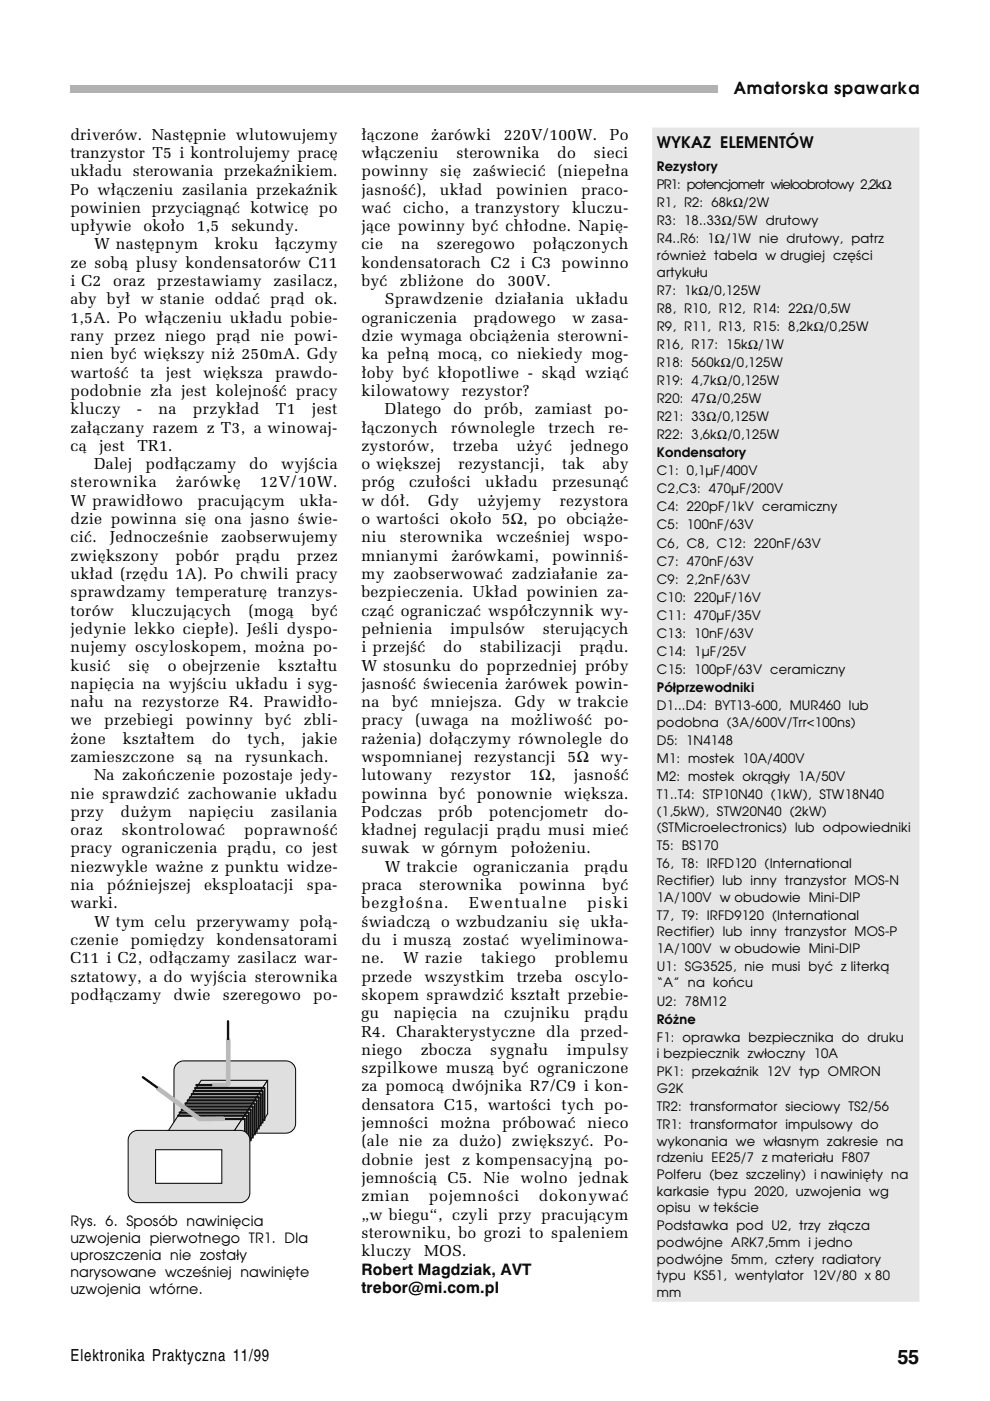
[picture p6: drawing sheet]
<svg xmlns="http://www.w3.org/2000/svg" width="210mm" height="297mm" viewBox="0 0 210 297" stroke-linecap="round" stroke-linejoin="round" font-family="sans-serif">
<defs><g id="words">
<text font-size="4.2" x="190.3" y="289.2">55</text>
<g font-size="3.5">
<text x="155.6" y="19.8">Amatorska spawarka</text>
<text x="15" y="288.6">Elektronika Praktyczna 11/99</text>
</g>
<g font-size="3.4">
<text x="14.9" y="29.6">driverÛw. NastÍpnie wlutowujemy</text>
<text x="76.6" y="29.6">³¹czone</text>
<text x="91.4" y="29.6">øarÛwki</text>
<text x="106.8" y="29.6">220V/100W.</text>
<text x="129.3" y="29.6">Po</text>
<text x="14.9" y="33.5">tranzystor T5 i†kontrolujemy pracÍ</text>
<text x="76.6" y="33.5">w³¹czeniu</text>
<text x="96.8" y="33.5">sterownika</text>
<text x="118.1" y="33.5">do</text>
<text x="125.9" y="33.5">sieci</text>
<text x="139.3" y="31.3">WYKAZ ELEMENTÓW</text>
<text x="14.9" y="37.4">uk³adu sterowania przekaünikiem.</text>
<text x="14.9" y="41.2">Po w³¹czeniu zasilania przekaünik</text>
<text x="76.6" y="37.4">powinny</text>
<text x="76.6" y="41.2">jasnoúÊ),</text>
<text x="93.3" y="41.2">uk³ad</text>
<text x="93.3" y="37.4">siÍ</text>
<text x="100.2" y="37.4">zaúwieciÊ</text>
<text x="105.2" y="41.2">powinien</text>
<text x="118.2" y="37.4">(niepe³na</text>
<text x="123.2" y="41.2">praco-</text>
<text x="14.9" y="45.1">powinien przyci¹gn¹Ê kotwicÍ po</text>
<text x="76.6" y="45.1">waÊ</text>
<text x="85.5" y="45.1">cicho,</text>
<text x="97.7" y="45.1">a†tranzystory</text>
<text x="121.3" y="45.1">kluczu-</text>
<text x="14.9" y="49">up³ywie</text>
<text x="19.9" y="52.9">W†nastÍpnym</text>
<text x="30.4" y="49">oko³o</text>
<text x="41.7" y="49">1,5</text>
<text x="45.6" y="52.9">kroku</text>
<text x="49.1" y="49">sekundy.</text>
<text x="58.3" y="52.9">³¹czymy</text>
<text x="76.6" y="52.9">cie</text>
<text x="76.6" y="49">j¹ce powinny byÊ ch³odne. NapiÍ-</text>
<text x="85" y="52.9">na</text>
<text x="92.6" y="52.9">szeregowo</text>
<text x="113" y="52.9">po³¹czonych</text>
<text x="14.9" y="56.8">ze sob¹ plusy kondensatorÛw C11</text>
<text x="76.6" y="56.8">kondensatorach C2 i†C3 powinno</text>
<text x="14.9" y="60.7">i†C2</text>
<text x="14.9" y="64.5">aby by³ w†stanie oddaÊ pr¹d ok.</text>
<text x="24" y="60.7">oraz</text>
<text x="33.3" y="60.7">przestawiamy</text>
<text x="58" y="60.7">zasilacz,</text>
<text x="76.6" y="60.7">byÊ</text>
<text x="81.6" y="64.5">Sprawdzenie</text>
<text x="84.8" y="60.7">zbliøone</text>
<text x="101" y="60.7">do</text>
<text x="104.9" y="64.5">dzia³ania</text>
<text x="107.6" y="60.7">300V.</text>
<text x="122.1" y="64.5">uk³adu</text>
<text x="14.9" y="68.4">1,5A. Po w³¹czeniu uk³adu pobie-</text>
<text x="76.6" y="68.4">ograniczenia</text>
<text x="100.4" y="68.4">pr¹dowego</text>
<text x="121.3" y="68.4">w†zasa-</text>
<text x="14.9" y="72.3">rany przez niego pr¹d nie powi-</text>
<text x="14.9" y="76.2">nien byÊ wiÍkszy niø 250mA. Gdy</text>
<text x="76.6" y="76.2">ka pe³n¹ moc¹, co niekiedy mog-</text>
<text x="76.6" y="72.3">dzie wymaga obci¹øenia sterowni-</text>
<text x="14.9" y="80.1">wartoúÊ</text>
<text x="14.9" y="84">podobnie z³a jest kolejnoúÊ pracy</text>
<text x="29.8" y="80.1">ta</text>
<text x="35.2" y="80.1">jest</text>
<text x="43.1" y="80.1">wiÍksza</text>
<text x="58.3" y="80.1">prawdo-</text>
<text x="76.6" y="80.1">³oby byÊ k³opotliwe - sk¹d wzi¹Ê</text>
<text x="76.6" y="84">kilowatowy</text>
<text x="97.9" y="84">rezystor?</text>
<text x="14.9" y="87.8">kluczy</text>
<text x="29" y="87.8">-</text>
<text x="33.6" y="87.8">na</text>
<text x="40.9" y="87.8">przyk³ad</text>
<text x="58.5" y="87.8">T1</text>
<text x="66.1" y="87.8">jest</text>
<text x="81.6" y="87.8">Dlatego</text>
<text x="96.1" y="87.8">do</text>
<text x="102.6" y="87.8">prÛb,</text>
<text x="113.4" y="87.8">zamiast</text>
<text x="128.1" y="87.8">po-</text>
<text x="14.9" y="91.7">za³¹czany razem z†T3, a†winowaj-</text>
<text x="14.9" y="95.6">c¹</text>
<text x="21" y="95.6">jest</text>
<text x="29.1" y="95.6">TR1.</text>
<text x="76.6" y="91.7">³¹czonych</text>
<text x="76.6" y="95.6">zystorÛw,</text>
<text x="95.7" y="91.7">rÛwnolegle</text>
<text x="96" y="95.6">trzeba</text>
<text x="109.5" y="95.6">uøyÊ</text>
<text x="116.3" y="91.7">trzech</text>
<text x="120.9" y="95.6">jednego</text>
<text x="129" y="91.7">re-</text>
<text x="19.9" y="99.5">Dalej</text>
<text x="30.8" y="99.5">pod³¹czamy</text>
<text x="52.9" y="99.5">do</text>
<text x="59.6" y="99.5">wyjúcia</text>
<text x="76.6" y="99.5">o†wiÍkszej</text>
<text x="97.2" y="99.5">rezystancji,</text>
<text x="119.2" y="99.5">tak</text>
<text x="127.7" y="99.5">aby</text>
<text x="14.9" y="103.4">sterownika</text>
<text x="14.9" y="107.2">W†prawid³owo</text>
<text x="37.3" y="103.4">øarÛwkÍ</text>
<text x="41.9" y="107.2">pracuj¹cym</text>
<text x="55.1" y="103.4">12V/10W.</text>
<text x="63.5" y="107.2">uk³a-</text>
<text x="76.6" y="103.4">prÛg</text>
<text x="76.6" y="107.2">w†dÛ³.</text>
<text x="86.7" y="103.4">czu³oúci</text>
<text x="90.8" y="107.2">Gdy</text>
<text x="101.2" y="107.2">uøyjemy</text>
<text x="102.9" y="103.4">uk³adu</text>
<text x="117.1" y="103.4">przesun¹Ê</text>
<text x="118.7" y="107.2">rezystora</text>
<text x="14.9" y="111.1">dzie powinna siÍ ona jasno úwie-</text>
<text x="76.6" y="111.1">o†wartoúci oko³o 5Ω, po obci¹øe-</text>
<text x="14.9" y="115">ciÊ.</text>
<text x="14.9" y="118.9">zwiÍkszony</text>
<text x="23.3" y="115">Jednoczeúnie</text>
<text x="37.2" y="118.9">pobÛr</text>
<text x="46.9" y="115">zaobserwujemy</text>
<text x="50" y="118.9">pr¹du</text>
<text x="62.9" y="118.9">przez</text>
<text x="76.6" y="115">niu</text>
<text x="76.6" y="118.9">mnianymi</text>
<text x="84.8" y="115">sterownika</text>
<text x="95.7" y="118.9">øarÛwkami,</text>
<text x="105.2" y="115">wczeúniej</text>
<text x="117.1" y="118.9">powinniú-</text>
<text x="123.7" y="115">wspo-</text>
<text x="14.9" y="122.7">uk³ad (rzÍdu 1A). Po chwili pracy</text>
<text x="76.6" y="122.7">my zaobserwowaÊ zadzia³anie za-</text>
<text x="14.9" y="126.6">sprawdzamy temperaturÍ tranzys-</text>
<text x="14.9" y="130.5">torÛw</text>
<text x="27.9" y="130.5">kluczuj¹cych</text>
<text x="52.7" y="130.5">(mog¹</text>
<text x="66" y="130.5">byÊ</text>
<text x="76.6" y="126.6">bezpieczenia. Uk³ad powinien za-</text>
<text x="76.6" y="130.5">cz¹Ê ograniczaÊ wspÛ³czynnik wy-</text>
<text x="14.9" y="134.4">jedynie lekko ciep³e). Jeúli dyspo-</text>
<text x="76.6" y="134.4">pe³nienia</text>
<text x="95.4" y="134.4">impulsÛw</text>
<text x="115.1" y="134.4">steruj¹cych</text>
<text x="14.9" y="138.3">nujemy oscyloskopem, moøna po-</text>
<text x="14.9" y="142.2">kusiÊ</text>
<text x="27.3" y="142.2">siÍ</text>
<text x="35.6" y="142.2">o†obejrzenie</text>
<text x="59" y="142.2">kszta³tu</text>
<text x="76.6" y="138.3">i†przejúÊ</text>
<text x="76.6" y="142.2">W†stosunku do poprzedniej prÛby</text>
<text x="94" y="138.3">do</text>
<text x="101.7" y="138.3">stabilizacji</text>
<text x="122.9" y="138.3">pr¹du.</text>
<text x="14.9" y="146">napiÍcia na wyjúciu uk³adu i†syg-</text>
<text x="14.9" y="149.9">na³u na rezystorze R4. Prawid³o-</text>
<text x="76.6" y="146">jasnoúÊ úwiecenia øarÛwek powin-</text>
<text x="76.6" y="149.9">na</text>
<text x="83.1" y="149.9">byÊ</text>
<text x="91.4" y="149.9">mniejsza.</text>
<text x="109.2" y="149.9">Gdy</text>
<text x="118.4" y="149.9">w†trakcie</text>
<text x="14.9" y="153.8">we</text>
<text x="22.1" y="153.8">przebiegi</text>
<text x="39.4" y="153.8">powinny</text>
<text x="56.2" y="153.8">byÊ</text>
<text x="64.4" y="153.8">zbli-</text>
<text x="76.6" y="153.8">pracy</text>
<text x="88.1" y="153.8">(uwaga</text>
<text x="102" y="153.8">na</text>
<text x="108.4" y="153.8">moøliwoúÊ</text>
<text x="128.1" y="153.8">po-</text>
<text x="14.9" y="157.7">øone</text>
<text x="14.9" y="161.6">zamieszczone</text>
<text x="26" y="157.7">kszta³tem</text>
<text x="39.6" y="161.6">s¹</text>
<text x="44.9" y="157.7">do</text>
<text x="45.6" y="161.6">na</text>
<text x="52" y="161.6">rysunkach.</text>
<text x="52.5" y="157.7">tych,</text>
<text x="64" y="157.7">jakie</text>
<text x="76.6" y="157.7">raøenia) do³¹czymy rÛwnolegle do</text>
<text x="76.6" y="161.6">wspomnianej</text>
<text x="100.5" y="161.6">rezystancji</text>
<text x="120.3" y="161.6">5Ω</text>
<text x="127.3" y="161.6">wy-</text>
<text x="19.9" y="165.5">Na zakoÒczenie pozostaje jedy-</text>
<text x="76.6" y="165.5">lutowany</text>
<text x="95.6" y="165.5">rezystor</text>
<text x="112.3" y="165.5">1Ω,</text>
<text x="121.7" y="165.5">jasnoúÊ</text>
<text x="14.9" y="169.3">nie sprawdziÊ zachowanie uk³adu</text>
<text x="14.9" y="173.2">przy</text>
<text x="25.6" y="173.2">duøym</text>
<text x="40" y="173.2">napiÍciu</text>
<text x="57.4" y="173.2">zasilania</text>
<text x="76.6" y="169.3">powinna</text>
<text x="76.6" y="173.2">Podczas</text>
<text x="92.9" y="173.2">prÛb</text>
<text x="93.1" y="169.3">byÊ</text>
<text x="101.1" y="169.3">ponownie</text>
<text x="103.6" y="173.2">potencjometr</text>
<text x="119.6" y="169.3">wiÍksza.</text>
<text x="128.1" y="173.2">do-</text>
<text x="14.9" y="177.1">oraz</text>
<text x="25.8" y="177.1">skontrolowaÊ</text>
<text x="51.7" y="177.1">poprawnoúÊ</text>
<text x="76.6" y="177.1">k³adnej regulacji pr¹du musi mieÊ</text>
<text x="14.9" y="180.9">pracy ograniczenia pr¹du, co jest</text>
<text x="14.9" y="184.8">niezwykle waøne z†punktu widze-</text>
<text x="76.6" y="180.9">suwak</text>
<text x="81.6" y="184.8">W†trakcie</text>
<text x="89.5" y="180.9">w†gÛrnym</text>
<text x="100.3" y="184.8">ograniczania</text>
<text x="108.3" y="180.9">po³oøeniu.</text>
<text x="123.9" y="184.8">pr¹du</text>
<text x="14.9" y="188.7">nia</text>
<text x="22.7" y="188.7">pÛüniejszej</text>
<text x="43.3" y="188.7">eksploatacji</text>
<text x="65" y="188.7">spa-</text>
<text x="76.6" y="188.7">praca</text>
<text x="88.9" y="188.7">sterownika</text>
<text x="110.1" y="188.7">powinna</text>
<text x="127.7" y="188.7">byÊ</text>
<text x="14.9" y="192.6">warki.</text>
<text x="19.9" y="196.5">W†tym celu przerywamy po³¹-</text>
<text x="76.6" y="192.6">bezg³oúna.</text>
<text x="76.6" y="196.5">úwiadcz¹ o†wzbudzaniu siÍ uk³a-</text>
<text x="99.5" y="192.6">Ewentualne</text>
<text x="124.5" y="192.6">piski</text>
<text x="14.9" y="200.4">czenie</text>
<text x="27.6" y="200.4">pomiÍdzy</text>
<text x="45.9" y="200.4">kondensatorami</text>
<text x="76.6" y="200.4">du</text>
<text x="83.2" y="200.4">i†musz¹</text>
<text x="98.1" y="200.4">zostaÊ</text>
<text x="110.3" y="200.4">wyeliminowa-</text>
<text x="14.9" y="204.2">C11 i†C2, od³¹czamy zasilacz war-</text>
<text x="14.9" y="208.1">sztatowy, a†do wyjúcia sterownika</text>
<text x="76.6" y="204.2">ne.</text>
<text x="76.6" y="208.1">przede</text>
<text x="85.5" y="204.2">W†razie</text>
<text x="90" y="208.1">wszystkim</text>
<text x="102" y="204.2">takiego</text>
<text x="109.6" y="208.1">trzeba</text>
<text x="117.6" y="204.2">problemu</text>
<text x="121.9" y="208.1">oscylo-</text>
<text x="14.9" y="212">pod³¹czamy</text>
<text x="36.8" y="212">dwie</text>
<text x="47.2" y="212">szeregowo</text>
<text x="66.4" y="212">po-</text>
<text x="76.6" y="212">skopem sprawdziÊ kszta³t przebie-</text>
<text x="76.6" y="215.9">gu</text>
<text x="83.5" y="215.9">napiÍcia</text>
<text x="100.1" y="215.9">na</text>
<text x="106.9" y="215.9">czujniku</text>
<text x="123.9" y="215.9">pr¹du</text>
<text x="76.6" y="219.8">R4. Charakterystyczne dla przed-</text>
<text x="76.6" y="223.7">niego</text>
<text x="76.6" y="227.5">szpilkowe musz¹ byÊ ograniczone</text>
<text x="89.2" y="223.7">zbocza</text>
<text x="103.9" y="223.7">sygna³u</text>
<text x="120.2" y="223.7">impulsy</text>
<text x="76.6" y="231.4">za pomoc¹ dwÛjnika R7/C9 i†kon-</text>
<text x="76.6" y="235.3">densatora C15, wartoúci tych po-</text>
<text x="76.6" y="239.2">jemnoúci</text>
<text x="93.4" y="239.2">moøna</text>
<text x="106.5" y="239.2">prÛbowaÊ</text>
<text x="124.6" y="239.2">nieco</text>
<text x="76.6" y="243.1">(ale nie za duøo) zwiÍkszyÊ. Po-</text>
<text x="76.6" y="246.9">dobnie</text>
<text x="76.6" y="250.8">jemnoúci¹ C5. Nie wolno jednak</text>
<text x="90.1" y="246.9">jest</text>
<text x="98" y="246.9">z†kompensacyjn¹</text>
<text x="128.1" y="246.9">po-</text>
<text x="76.6" y="254.7">zmian</text>
<text x="90.9" y="254.7">pojemnoúci</text>
<text x="114.2" y="254.7">dokonywaÊ</text>
<text x="76.6" y="258.6">ìw†bieguî, czyli przy pracuj¹cym</text>
<text x="76.6" y="262.4">sterowniku, bo grozi to spaleniem</text>
<text x="76.6" y="266.3">kluczy</text>
<text x="89.9" y="266.3">MOS.</text>
<text x="76.6" y="270.2">Robert Magdziak, AVT</text>
<text x="76.6" y="274.1">trebor@mi.com.pl</text>
</g>
<g font-size="3">
<text x="14.9" y="263.5">uzwojenia pierwotnego TR1. Dla</text>
<text x="15" y="259.9">Rys. 6. Sposób nawinięcia</text>
<text x="14.9" y="267.1">uproszczenia nie zostały</text>
<text x="14.9" y="270.7">narysowane wcześniej nawinięte</text>
<text x="14.9" y="274.3">uzwojenia wtórne.</text>
</g>
<g font-size="2.8">
<text x="139.3" y="36.3">Rezystory</text>
<text x="139.3" y="40.1">PR1: potencjometr wieloobrotowy 2,2kΩ</text>
<text x="139.3" y="44">R1, R2: 68kΩ/2W</text>
<text x="139.3" y="47.8">R3: 18..33Ω/5W drutowy</text>
<text x="139.3" y="51.6">R4..R6: 1Ω/1W nie drutowy, patrz</text>
<text x="139.3" y="55.1">również tabela w drugiej części</text>
<text x="139.3" y="58.7">artykułu</text>
<text x="139.3" y="62.5">R7: 1kΩ/0,125W</text>
<text x="139.3" y="66.3">R8, R10, R12, R14: 22Ω/0,5W</text>
<text x="139.3" y="70.2">R9, R11, R13, R15: 8,2kΩ/0,25W</text>
<text x="139.3" y="74">R16, R17: 15kΩ/1W</text>
<text x="139.3" y="77.8">R18: 560kΩ/0,125W</text>
<text x="139.3" y="81.6">R19: 4,7kΩ/0,125W</text>
<text x="139.3" y="85.4">R20: 47Ω/0,25W</text>
<text x="139.3" y="89.3">R21: 33Ω/0,125W</text>
<text x="139.3" y="93.1">R22: 3,6kΩ/0,125W</text>
<text x="139.3" y="97">Kondensatory</text>
<text x="139.3" y="100.8">C1: 0,1µF/400V</text>
<text x="139.3" y="104.6">C2,C3: 470µF/200V</text>
<text x="139.3" y="108.4">C4: 220pF/1kV ceramiczny</text>
<text x="139.3" y="112.2">C5: 100nF/63V</text>
<text x="139.3" y="116.1">C6, C8, C12: 220nF/63V</text>
<text x="139.3" y="119.9">C7: 470nF/63V</text>
<text x="139.3" y="123.8">C9: 2,2nF/63V</text>
<text x="139.3" y="127.6">C10: 220µF/16V</text>
<text x="139.3" y="131.4">C11: 470µF/35V</text>
<text x="139.3" y="135.2">C13: 10nF/63V</text>
<text x="139.3" y="139">C14: 1µF/25V</text>
<text x="139.3" y="142.9">C15: 100pF/63V ceramiczny</text>
<text x="139.3" y="146.7">Półprzewodniki</text>
<text x="139.3" y="150.5">D1...D4: BYT13−600, MUR460 lub</text>
<text x="139.3" y="154.1">podobna (3A/600V/Trr&lt;100ns)</text>
<text x="139.3" y="157.9">D5: 1N4148</text>
<text x="139.3" y="161.7">M1: mostek 10A/400V</text>
<text x="139.3" y="165.5">M2: mostek okrągły 1A/50V</text>
<text x="139.3" y="169.3">T1..T4: STP10N40 (1kW), STW18N40</text>
<text x="139.3" y="172.9">(1,5kW), STW20N40 (2kW)</text>
<text x="139.3" y="176.4">(STMicroelectronics) lub odpowiedniki</text>
<text x="139.3" y="180.3">T5: BS170</text>
<text x="139.3" y="184.1">T6, T8: IRFD120 (International</text>
<text x="139.3" y="187.6">Rectifier) lub inny tranzystor MOS−N</text>
<text x="139.3" y="191.1">1A/100V w obudowie Mini−DIP</text>
<text x="139.3" y="195">T7, T9: IRFD9120 (International</text>
<text x="139.3" y="198.5">Rectifier) lub inny tranzystor MOS−P</text>
<text x="139.3" y="202">1A/100V w obudowie Mini−DIP</text>
<text x="139.3" y="205.8">U1: SG3525, nie musi być z literką</text>
<text x="139.3" y="209.4">“A” na końcu</text>
<text x="139.3" y="213.2">U2: 78M12</text>
<text x="139.3" y="217">Różne</text>
<text x="139.3" y="220.9">F1: oprawka bezpiecznika do druku</text>
<text x="139.3" y="224.4">i bezpiecznik zwłoczny 10A</text>
<text x="139.3" y="228.2">PK1: przekaźnik 12V typ OMRON</text>
<text x="139.3" y="231.7">G2K</text>
<text x="139.3" y="235.6">TR2: transformator sieciowy TS2/56</text>
<text x="139.3" y="239.4">TR1: transformator impulsowy do</text>
<text x="139.3" y="242.9">wykonania we własnym zakresie na</text>
<text x="139.3" y="246.4">rdzeniu EE25/7 z materiału F807</text>
<text x="139.3" y="250">Polferu (bez szczeliny) i nawinięty na</text>
<text x="139.3" y="253.5">karkasie typu 2020, uzwojenia wg</text>
<text x="139.3" y="257">opisu w tekście</text>
<text x="139.3" y="260.9">Podstawka pod U2, trzy złącza</text>
<text x="139.3" y="264.4">podwójne ARK7,5mm i jedno</text>
<text x="139.3" y="267.9">podwójne 5mm, cztery radiatory</text>
<text x="139.3" y="271.5">typu KS51, wentylator 12V/80 x 80</text>
<text x="139.3" y="275">mm</text>
</g>
</g></defs>
<path d="M15 18h137.2v1.6h-137.2z" fill-rule="evenodd" fill="#b2b2b2"/>
<path d="M42.7 229h14v7.2h-14z" fill-rule="evenodd" fill="#fff" stroke="#000" stroke-width=".21"/>
<g fill="#dfdfdf" stroke="#000" stroke-width=".21">
<path d="M37.5 225.5l.9-.5 .5-.1h21.7a2.07 2.07 0 0 1 2.1 2.1v11.2a2.07 2.07 0 0 1-2.1 2.1h-21.7a2.07 2.07 0 0 1-2-2.1v-11.2l.1-.6z" fill-rule="evenodd"/>
<path d="M42.7 229h14l-9.6 14.8h-14z" fill-rule="evenodd"/>
<path d="M56.7 229v7.2l-9.7 14.7v-7.1z" fill-rule="evenodd"/>
</g>
<path d="M33.5 230.8l8.8 6.4h5M48.4 220.5v9.3l-.4 .3h-3" fill="none" stroke="#bababa" stroke-width=".98"/>
<g fill="none" stroke="#000" stroke-width=".49">
<path d="M48.4 216.5v3.8M30.3 228.4l3 2.1M37.8 236.5h14.5M38.1 235.9h14.6M38.6 235.3h14.5M39 234.6h14.5M39.3 234h14.6M39.8 233.3h14.6M40.3 232.7h14.6M40.7 232h14.5M41.1 231.3h14.5M41.4 230.7h14.5"/>
<path d="M41.6 230.1h3.2M47.2 237.2h4.6"/>
</g>
<path d="M51.9 237.3v2.8M52.3 236.5v4.4M52.8 235.9v5.5M53.2 235.3v6.5M53.6 234.6v6.7M54.1 234v6.6M54.5 233.3v6.7M54.9 232.7v6.6M55.3 232v6.6M55.7 231.3v6.8M56.1 230.7v6.8" fill="none" stroke="#000" stroke-width=".34"/>
<path d="M27.8 240.3l.9-.6h.5h21.7a2.07 2.07 0 0 1 2.1 2v11.2a2.07 2.07 0 0 1-2.1 2.1h-21.7a2.07 2.07 0 0 1-2-2.1v-11.2v-.5z" fill-rule="evenodd" fill="#dfdfdf" stroke="#000" stroke-width=".21"/>
<path d="M33 243.8h14v7.1h-14z" fill-rule="evenodd" fill="#fff" stroke="#000" stroke-width=".21"/>
<path d="M138.5 27.2h56.3v248.6h-56.3z" fill-rule="evenodd" fill="#e7e6e7" stroke="#e7e6e7" stroke-width=".34"/>
<use href="#words"/>
</svg>
